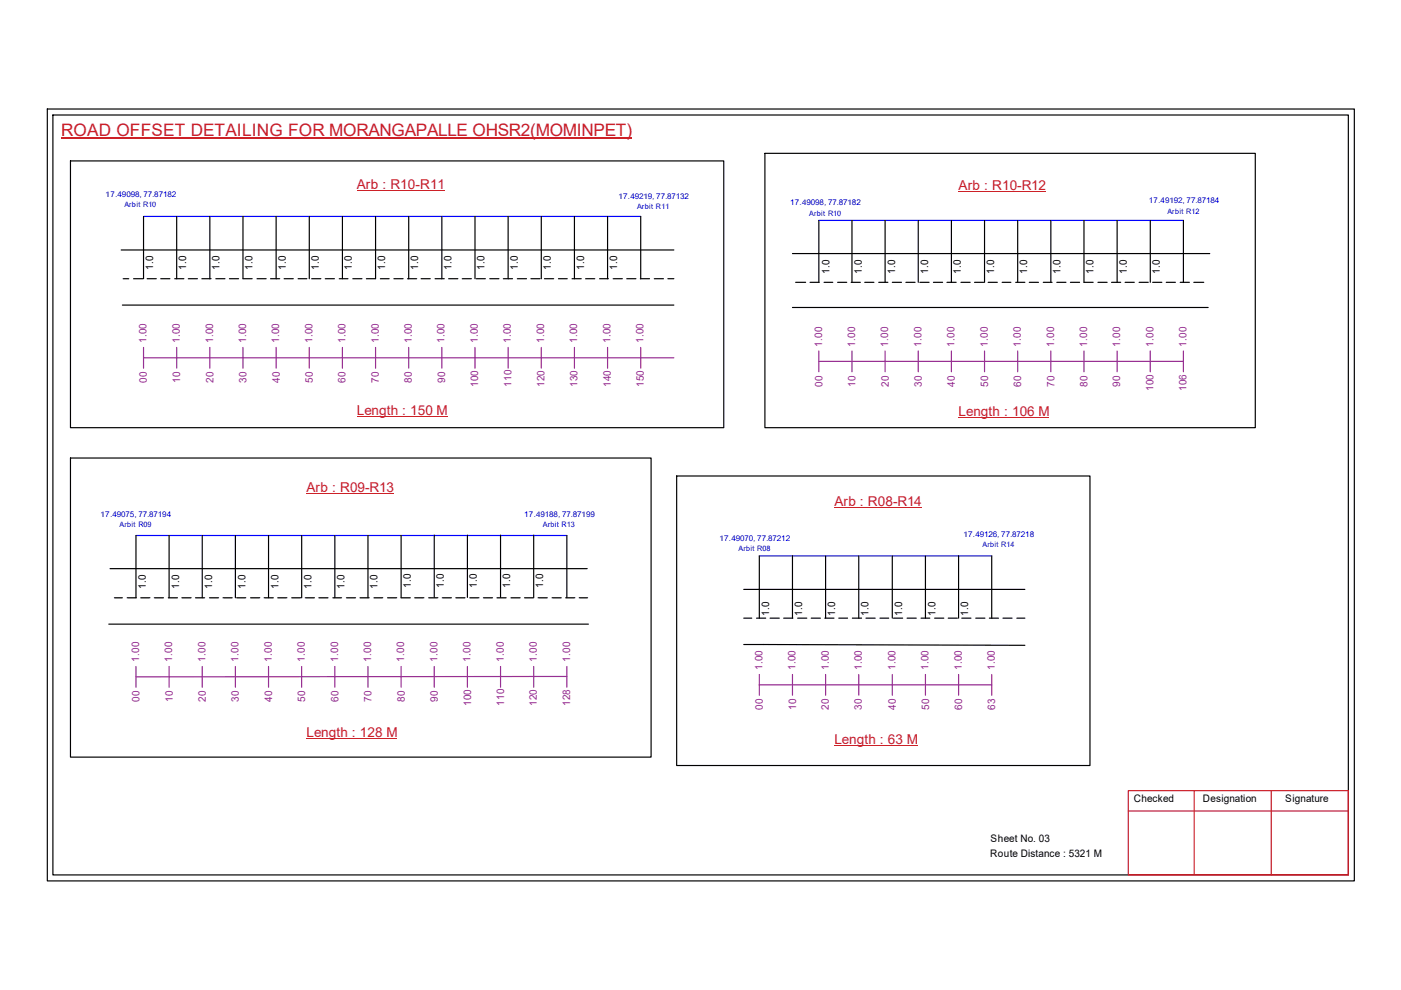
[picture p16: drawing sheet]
<svg xmlns="http://www.w3.org/2000/svg" width="297mm" height="210mm" viewBox="0 0 297 210" stroke-linecap="round" stroke-linejoin="round" font-family="sans-serif">
<defs><g id="words">
<text font-size="3.6" fill="#cd2027" x="13" y="28.9">ROAD OFFSET DETAILING FOR MORANGAPALLE OHSR2(MOMINPET)</text>
<g font-size="2.9" fill="#cd2027">
<text x="75.6" y="40.1">Arb : R10-R11</text>
<text x="203.2" y="40.2">Arb : R10-R12</text>
<text x="75.6" y="88">Length : 150 M</text>
<text x="203.2" y="88.2">Length : 106 M</text>
<text x="65" y="104.3">Arb : R09-R13</text>
<text x="176.9" y="107.3">Arb : R08-R14</text>
<text x="65" y="156.3">Length : 128 M</text>
<text x="176.9" y="157.6">Length : 63 M</text>
</g>
<g font-size="2.2">
<text x="32.5" y="57.2" transform="rotate(-90 32.5 57.2)">1.0</text>
<text x="39.5" y="57.2" transform="rotate(-90 39.5 57.2)">1.0</text>
<text x="46.5" y="57.2" transform="rotate(-90 46.5 57.2)">1.0</text>
<text x="53.5" y="57.2" transform="rotate(-90 53.5 57.2)">1.0</text>
<text x="60.6" y="57.2" transform="rotate(-90 60.6 57.2)">1.0</text>
<text x="67.6" y="57.2" transform="rotate(-90 67.6 57.2)">1.0</text>
<text x="74.6" y="57.2" transform="rotate(-90 74.6 57.2)">1.0</text>
<text x="81.7" y="57.2" transform="rotate(-90 81.7 57.2)">1.0</text>
<text x="88.7" y="57.2" transform="rotate(-90 88.7 57.2)">1.0</text>
<text x="95.7" y="57.2" transform="rotate(-90 95.7 57.2)">1.0</text>
<text x="102.7" y="57.2" transform="rotate(-90 102.7 57.2)">1.0</text>
<text x="109.8" y="57.2" transform="rotate(-90 109.8 57.2)">1.0</text>
<text x="116.8" y="57.2" transform="rotate(-90 116.8 57.2)">1.0</text>
<text x="123.8" y="57.2" transform="rotate(-90 123.8 57.2)">1.0</text>
<text x="130.8" y="57.2" transform="rotate(-90 130.8 57.2)">1.0</text>
<text x="175.9" y="58" transform="rotate(-90 175.9 58)">1.0</text>
<text x="182.7" y="58" transform="rotate(-90 182.7 58)">1.0</text>
<text x="189.8" y="58" transform="rotate(-90 189.8 58)">1.0</text>
<text x="196.8" y="58" transform="rotate(-90 196.8 58)">1.0</text>
<text x="203.7" y="58" transform="rotate(-90 203.7 58)">1.0</text>
<text x="210.8" y="58" transform="rotate(-90 210.8 58)">1.0</text>
<text x="217.8" y="58" transform="rotate(-90 217.8 58)">1.0</text>
<text x="224.8" y="58" transform="rotate(-90 224.8 58)">1.0</text>
<text x="231.9" y="58" transform="rotate(-90 231.9 58)">1.0</text>
<text x="238.9" y="58" transform="rotate(-90 238.9 58)">1.0</text>
<text x="245.9" y="58" transform="rotate(-90 245.9 58)">1.0</text>
<text x="30.9" y="124.8" transform="rotate(-90 30.9 124.8)">1.0</text>
<text x="38" y="124.8" transform="rotate(-90 38 124.8)">1.0</text>
<text x="45" y="124.8" transform="rotate(-90 45 124.8)">1.0</text>
<text x="52" y="124.8" transform="rotate(-90 52 124.8)">1.0</text>
<text x="59.1" y="124.8" transform="rotate(-90 59.1 124.8)">1.0</text>
<text x="66.1" y="124.8" transform="rotate(-90 66.1 124.8)">1.0</text>
<text x="73" y="124.8" transform="rotate(-90 73 124.8)">1.0</text>
<text x="80" y="124.8" transform="rotate(-90 80 124.8)">1.0</text>
<text x="87.1" y="124.7" transform="rotate(-90 87.1 124.7)">1.0</text>
<text x="94.1" y="124.7" transform="rotate(-90 94.1 124.7)">1.0</text>
<text x="101.1" y="124.7" transform="rotate(-90 101.1 124.7)">1.0</text>
<text x="108.2" y="124.7" transform="rotate(-90 108.2 124.7)">1.0</text>
<text x="115.2" y="124.7" transform="rotate(-90 115.2 124.7)">1.0</text>
<text x="163.1" y="130.6" transform="rotate(-90 163.1 130.6)">1.0</text>
<text x="170" y="130.6" transform="rotate(-90 170 130.6)">1.0</text>
<text x="177.1" y="130.6" transform="rotate(-90 177.1 130.6)">1.0</text>
<text x="184.1" y="130.6" transform="rotate(-90 184.1 130.6)">1.0</text>
<text x="191.3" y="130.6" transform="rotate(-90 191.3 130.6)">1.0</text>
<text x="198.3" y="130.6" transform="rotate(-90 198.3 130.6)">1.0</text>
<text x="205.3" y="130.6" transform="rotate(-90 205.3 130.6)">1.0</text>
<text x="240.4" y="170.1">Checked</text>
<text x="255.1" y="170.1">Designation</text>
<text x="272.5" y="170.1">Signature</text>
<text x="210" y="178.6">Sheet No. 03</text>
<text x="209.9" y="181.7">Route Distance : 5321 M</text>
</g>
<g font-size="2.2" fill="#93278f">
<text x="31" y="72.7" transform="rotate(-90 31 72.7)">1.00</text>
<text x="38.1" y="72.7" transform="rotate(-90 38.1 72.7)">1.00</text>
<text x="45.2" y="72.7" transform="rotate(-90 45.2 72.7)">1.00</text>
<text x="52.2" y="72.7" transform="rotate(-90 52.2 72.7)">1.00</text>
<text x="59.2" y="72.7" transform="rotate(-90 59.2 72.7)">1.00</text>
<text x="66.2" y="72.7" transform="rotate(-90 66.2 72.7)">1.00</text>
<text x="73.3" y="72.7" transform="rotate(-90 73.3 72.7)">1.00</text>
<text x="80.3" y="72.7" transform="rotate(-90 80.3 72.7)">1.00</text>
<text x="87.3" y="72.7" transform="rotate(-90 87.3 72.7)">1.00</text>
<text x="94.3" y="72.7" transform="rotate(-90 94.3 72.7)">1.00</text>
<text x="101.3" y="72.7" transform="rotate(-90 101.3 72.7)">1.00</text>
<text x="108.3" y="72.7" transform="rotate(-90 108.3 72.7)">1.00</text>
<text x="115.4" y="72.7" transform="rotate(-90 115.4 72.7)">1.00</text>
<text x="122.4" y="72.7" transform="rotate(-90 122.4 72.7)">1.00</text>
<text x="129.4" y="72.7" transform="rotate(-90 129.4 72.7)">1.00</text>
<text x="136.4" y="72.7" transform="rotate(-90 136.4 72.7)">1.00</text>
<text x="174.3" y="73.5" transform="rotate(-90 174.3 73.5)">1.00</text>
<text x="181.3" y="73.5" transform="rotate(-90 181.3 73.5)">1.00</text>
<text x="188.3" y="73.5" transform="rotate(-90 188.3 73.5)">1.00</text>
<text x="195.4" y="73.5" transform="rotate(-90 195.4 73.5)">1.00</text>
<text x="202.4" y="73.5" transform="rotate(-90 202.4 73.5)">1.00</text>
<text x="209.4" y="73.5" transform="rotate(-90 209.4 73.5)">1.00</text>
<text x="216.4" y="73.5" transform="rotate(-90 216.4 73.5)">1.00</text>
<text x="223.5" y="73.5" transform="rotate(-90 223.5 73.5)">1.00</text>
<text x="230.5" y="73.5" transform="rotate(-90 230.5 73.5)">1.00</text>
<text x="237.5" y="73.5" transform="rotate(-90 237.5 73.5)">1.00</text>
<text x="244.6" y="73.5" transform="rotate(-90 244.6 73.5)">1.00</text>
<text x="251.6" y="73.5" transform="rotate(-90 251.6 73.5)">1.00</text>
<text x="31.1" y="81.1" transform="rotate(-90 31.1 81.1)">00</text>
<text x="38.2" y="81.1" transform="rotate(-90 38.2 81.1)">10</text>
<text x="45.3" y="81.1" transform="rotate(-90 45.3 81.1)">20</text>
<text x="52.3" y="81.1" transform="rotate(-90 52.3 81.1)">30</text>
<text x="59.3" y="81.1" transform="rotate(-90 59.3 81.1)">40</text>
<text x="66.3" y="81.1" transform="rotate(-90 66.3 81.1)">50</text>
<text x="73.3" y="81.1" transform="rotate(-90 73.3 81.1)">60</text>
<text x="80.3" y="81.1" transform="rotate(-90 80.3 81.1)">70</text>
<text x="87.3" y="81.1" transform="rotate(-90 87.3 81.1)">80</text>
<text x="94.4" y="81.1" transform="rotate(-90 94.4 81.1)">90</text>
<text x="101.4" y="82.1" transform="rotate(-90 101.4 82.1)">100</text>
<text x="108.4" y="82.1" transform="rotate(-90 108.4 82.1)">110</text>
<text x="115.4" y="82.1" transform="rotate(-90 115.4 82.1)">120</text>
<text x="122.5" y="82.1" transform="rotate(-90 122.5 82.1)">130</text>
<text x="129.5" y="82.1" transform="rotate(-90 129.5 82.1)">140</text>
<text x="136.5" y="82.1" transform="rotate(-90 136.5 82.1)">150</text>
<text x="174.4" y="82" transform="rotate(-90 174.4 82)">00</text>
<text x="181.4" y="82" transform="rotate(-90 181.4 82)">10</text>
<text x="188.4" y="82" transform="rotate(-90 188.4 82)">20</text>
<text x="195.4" y="82" transform="rotate(-90 195.4 82)">30</text>
<text x="202.5" y="82" transform="rotate(-90 202.5 82)">40</text>
<text x="209.5" y="82" transform="rotate(-90 209.5 82)">50</text>
<text x="216.5" y="82" transform="rotate(-90 216.5 82)">60</text>
<text x="223.6" y="82" transform="rotate(-90 223.6 82)">70</text>
<text x="230.6" y="82" transform="rotate(-90 230.6 82)">80</text>
<text x="237.5" y="82" transform="rotate(-90 237.5 82)">90</text>
<text x="244.6" y="83" transform="rotate(-90 244.6 83)">100</text>
<text x="251.6" y="83" transform="rotate(-90 251.6 83)">106</text>
<text x="29.5" y="140.3" transform="rotate(-90 29.5 140.3)">1.00</text>
<text x="36.5" y="140.3" transform="rotate(-90 36.5 140.3)">1.00</text>
<text x="43.6" y="140.3" transform="rotate(-90 43.6 140.3)">1.00</text>
<text x="50.6" y="140.3" transform="rotate(-90 50.6 140.3)">1.00</text>
<text x="57.6" y="140.3" transform="rotate(-90 57.6 140.3)">1.00</text>
<text x="64.6" y="140.3" transform="rotate(-90 64.6 140.3)">1.00</text>
<text x="71.7" y="140.3" transform="rotate(-90 71.7 140.3)">1.00</text>
<text x="78.7" y="140.3" transform="rotate(-90 78.7 140.3)">1.00</text>
<text x="85.7" y="140.3" transform="rotate(-90 85.7 140.3)">1.00</text>
<text x="92.7" y="140.3" transform="rotate(-90 92.7 140.3)">1.00</text>
<text x="99.8" y="140.3" transform="rotate(-90 99.8 140.3)">1.00</text>
<text x="106.8" y="140.3" transform="rotate(-90 106.8 140.3)">1.00</text>
<text x="113.8" y="140.3" transform="rotate(-90 113.8 140.3)">1.00</text>
<text x="120.9" y="140.3" transform="rotate(-90 120.9 140.3)">1.00</text>
<text x="161.7" y="142.1" transform="rotate(-90 161.7 142.1)">1.00</text>
<text x="168.7" y="142.1" transform="rotate(-90 168.7 142.1)">1.00</text>
<text x="175.7" y="142.1" transform="rotate(-90 175.7 142.1)">1.00</text>
<text x="182.7" y="142.1" transform="rotate(-90 182.7 142.1)">1.00</text>
<text x="189.9" y="142.1" transform="rotate(-90 189.9 142.1)">1.00</text>
<text x="196.9" y="142.1" transform="rotate(-90 196.9 142.1)">1.00</text>
<text x="203.9" y="142.1" transform="rotate(-90 203.9 142.1)">1.00</text>
<text x="210.9" y="142.1" transform="rotate(-90 210.9 142.1)">1.00</text>
<text x="29.6" y="148.8" transform="rotate(-90 29.6 148.8)">00</text>
<text x="36.6" y="148.8" transform="rotate(-90 36.6 148.8)">10</text>
<text x="43.6" y="148.8" transform="rotate(-90 43.6 148.8)">20</text>
<text x="50.7" y="148.8" transform="rotate(-90 50.7 148.8)">30</text>
<text x="57.7" y="148.8" transform="rotate(-90 57.7 148.8)">40</text>
<text x="64.7" y="148.8" transform="rotate(-90 64.7 148.8)">50</text>
<text x="71.8" y="148.8" transform="rotate(-90 71.8 148.8)">60</text>
<text x="78.8" y="148.8" transform="rotate(-90 78.8 148.8)">70</text>
<text x="85.8" y="148.8" transform="rotate(-90 85.8 148.8)">80</text>
<text x="92.8" y="148.8" transform="rotate(-90 92.8 148.8)">90</text>
<text x="99.9" y="149.8" transform="rotate(-90 99.9 149.8)">100</text>
<text x="106.9" y="149.8" transform="rotate(-90 106.9 149.8)">110</text>
<text x="113.8" y="149.8" transform="rotate(-90 113.8 149.8)">120</text>
<text x="120.9" y="149.8" transform="rotate(-90 120.9 149.8)">128</text>
<text x="161.8" y="150.5" transform="rotate(-90 161.8 150.5)">00</text>
<text x="168.8" y="150.5" transform="rotate(-90 168.8 150.5)">10</text>
<text x="175.7" y="150.5" transform="rotate(-90 175.7 150.5)">20</text>
<text x="182.7" y="150.5" transform="rotate(-90 182.7 150.5)">30</text>
<text x="189.9" y="150.5" transform="rotate(-90 189.9 150.5)">40</text>
<text x="197" y="150.5" transform="rotate(-90 197 150.5)">50</text>
<text x="204" y="150.5" transform="rotate(-90 204 150.5)">60</text>
<text x="211" y="150.5" transform="rotate(-90 211 150.5)">63</text>
</g>
<g font-size="1.7" fill="#00f">
<text x="22.4" y="41.8">17.49098, 77.87182</text>
<text x="131.1" y="42.2">17.49219, 77.87132</text>
<text x="167.5" y="43.5">17.49098, 77.87182</text>
<text x="243.5" y="43.1">17.49192, 77.87184</text>
<text x="21.3" y="109.6">17.49075, 77.87194</text>
<text x="111.1" y="109.6">17.49188, 77.87199</text>
<text x="204.3" y="114">17.49126, 77.87218</text>
<text x="152.5" y="114.7">17.49070, 77.87212</text>
</g>
<g font-size="1.6" fill="#00f">
<text x="26.4" y="43.9">Arbit R10</text>
<text x="135.1" y="44.4">Arbit R11</text>
<text x="171.6" y="45.7">Arbit R10</text>
<text x="247.5" y="45.3">Arbit R12</text>
<text x="25.4" y="111.7">Arbit R09</text>
<text x="115.1" y="111.8">Arbit R13</text>
<text x="156.6" y="116.8">Arbit R08</text>
<text x="208.3" y="116.1">Arbit R14</text>
</g>
</g></defs>
<g fill="none" stroke="#000" stroke-width=".25">
<path d="M10 23.1h277.1v163.7h-277.1zM11.2 24.4h274.7v161.1h-274.7zM14.9 34.1h138.6v56.6h-138.6zM162.2 32.5h103.9v58.2h-103.9zM25.7 53h117.2M26.1 59.1h1.2M28.3 59.1h2M30.4 45.9v13.2M31.2 59.1h1.9M34.1 59.1h1.9M37 59.1h2M37.5 45.9v13.2"/>
<path d="M39.9 59.1h2M42.8 59.1h1.9M44.5 45.9v13.2M45.8 59.1h1.9M48.6 59.1h2M51.5 45.9v13.2h2M54.5 59.1h1.9M57.4 59.1h1.9M58.5 45.9v13.2M60.2 59.1h2M63.2 59.1h1.9M65.6 45.9v13.2"/>
<path d="M66.1 59.1h1.9M69 59.1h1.9M71.9 59.1h1.9M72.6 45.9v13.2M74.8 59.1h1.9M79.6 45.9v13.2h-1.9M80.6 59.1h1.9M83.5 59.1h2M86.4 59.1h1.9M86.7 45.9v13.2M89.3 59.1h1.9M92.2 59.1h2"/>
<path d="M93.7 45.9v13.2M95.1 59.1h2M98 59.1h1.9M100.7 45.9v13.2M101 59.1h1.9M103.8 59.1h2M106.7 59.1h2M107.7 45.9v13.2M109.7 59.1h1.9M112.6 59.1h1.9M114.8 45.9v13.2M115.4 59.1h2"/>
<path d="M118.4 59.1h1.9M121.3 59.1h1.9M121.8 45.9v13.2M124.2 59.1h1.9M127.1 59.1h1.9M128.8 45.9v13.2M130 59.1h1.9M132.9 59.1h1.9M135.8 59.1h1.9M135.8 45.9v13.2M138.7 59.1h2M141.6 59.1h1.3"/>
<path d="M168 53.8h88.5M168.7 59.9h2.1M171.7 59.9h2M173.6 46.7v13.2M174.7 59.9h1.9M177.6 59.9h1.9M180.5 59.9h1.9M180.6 46.7v13.2M183.3 59.9h2M186.3 59.9h2M187.7 46.7v13.2M189.2 59.9h1.9"/>
<path d="M192.1 59.9h1.9M194.7 46.7v13.2M195 59.9h2M197.9 59.9h2M200.8 59.9h1.9M201.7 46.7v13.2M203.7 59.9h2M206.6 59.9h2M208.7 46.7v13.2M209.5 59.9h2M212.5 59.9h1.8M215.3 59.9h2"/>
<path d="M215.8 46.7v13.2M218.2 59.9h2M221.2 59.9h1.9M222.8 46.7v13.2M224.1 59.9h1.9M226.9 59.9h2M229.8 46.7v13.2h2M232.8 59.9h1.9M235.7 59.9h1.9M236.9 46.7v13.2M238.5 59.9h2M241.5 59.9h2"/>
<path d="M243.9 46.7v13.2M244.4 59.9h1.9M247.3 59.9h1.9M250.2 59.9h2M250.9 46.7v13.2M253.1 59.9h2.1M25.9 64.7h117M168 65.2h88.2M14.9 97.1h123.1v63.4h-123.1zM28.8 113.5v13.2M35.9 113.5v13.2M42.9 113.5v13.2"/>
<path d="M49.9 113.5v13.2M56.9 113.5v13.2M64 113.5v13.2M71 113.5v13.2M78 113.5v13.2M85 113.5v13.2h2M92.1 113.5v13.2M99.1 113.5v13.2M106.1 113.5v13.2M113.2 113.5v13.2M120.2 113.5v13.2M143.5 100.9h87.6v61.4h-87.6z"/>
<path d="M161 117.9v13.2M168 117.9v13.2M175 117.9v13.2M182.1 117.9v13.2M189.2 117.9v13.2M196.2 117.9v13.2M203.2 117.9v13.2M210.3 117.9v13.2M23.1 132.3h101.7M23.3 120.6h101.2M24.3 126.7h1.6M27 126.7h1.9"/>
<path d="M29.8 126.7h2M32.7 126.7h2M35.7 126.7h1.9M38.6 126.7h1.9M41.4 126.7h2M44.4 126.7h2M47.3 126.7h1.9M50.2 126.7h1.9M53.1 126.7h2M56 126.7h2M58.9 126.7h1.9M61.8 126.7h2"/>
<path d="M64.7 126.7h2M67.6 126.7h2M70.6 126.7h1.8M73.4 126.7h2M76.3 126.7h2M79.3 126.7h1.8M82.2 126.7h1.9M87.9 126.7h2M90.9 126.7h1.9M93.8 126.7h1.9M96.6 126.7h2M99.6 126.7h2"/>
<path d="M102.5 126.7h1.9M105.4 126.7h1.9M108.3 126.7h2M111.2 126.7h2M114.1 126.7h1.9M117 126.7h2M119.9 126.7h2M122.8 126.7h1.8M157.7 136.7l59.6 .1M157.7 131.1h1.7M157.7 125h59.6M160.4 131.1h1.9"/>
<path d="M163.3 131.1h1.9M166.2 131.1h1.9M169.1 131.1h2M172 131.1h1.9M174.9 131.1h1.9M177.8 131.1h1.9M180.7 131.1h2M183.6 131.1h1.9M186.6 131.1h1.8M189.4 131.1h2M192.3 131.1h2M195.3 131.1h1.8"/>
<path d="M198.2 131.1h1.9M201 131.1h2M203.9 131.1h2M206.9 131.1h1.9M209.8 131.1h1.9M212.6 131.1h2M215.6 131.1h1.7"/>
</g>
<path d="M239.2 167.6h46.7v17.9h-46.7zM239.2 172h46.7M253.2 167.6v17.9M269.5 167.6v17.9" fill="none" stroke="#cc1f26" stroke-width=".25"/>
<path d="M13 29.3h121" fill="none" stroke="#cd2027" stroke-width=".25"/>
<path d="M30.4 45.9h105.4M173.6 46.7h77.3M28.8 113.5h91.4M161 117.9h49.3" fill="none" stroke="#00f" stroke-width=".25"/>
<g fill="none" stroke="#93278f" stroke-width=".25">
<path d="M30.4 75.9h112.5M30.4 73.7v4.4M37.5 73.7v4.4M44.5 73.7v4.4M51.5 73.7v4.4M58.5 73.7v4.4M65.6 73.7v4.4M72.6 73.7v4.4M79.6 73.7v4.4M86.7 73.7v4.4M93.7 73.7v4.4M100.7 73.7v4.4"/>
<path d="M107.7 73.7v4.4M114.8 73.7v4.4M121.8 73.7v4.4M128.8 73.7v4.4M135.8 73.7v4.4M173.6 76.6h77.3M173.6 74.4v4.4M180.6 74.4v4.4M187.7 74.4v4.4M194.7 74.4v4.4M201.7 74.4v4.4M208.7 74.4v4.4"/>
<path d="M215.8 74.4v4.4M222.8 74.4v4.4M229.8 74.4v4.4M236.9 74.4v4.4M243.9 74.4v4.4M250.9 74.4v4.4M28.8 141.3v4.4M35.9 141.3v4.4M42.9 141.3v4.4M49.9 141.3v4.4M56.9 141.3v4.4M64 141.3v4.4"/>
<path d="M71 141.3v4.4M78 141.3v4.4M85 141.3v4.4M92.1 141.3v4.4M99.1 141.3v4.4M106.1 141.3v4.4M113.2 141.3v4.4M120.2 143.4l-91.4 .1M120.2 141.3v4.4M161 145.2h49.3M161 143v4.4M168 143v4.4"/>
<path d="M175 143v4.4M182.1 143v4.4M189.2 143v4.4M196.2 143v4.4M203.2 143v4.4M210.3 143v4.4"/>
</g>
<path d="M75.6 40.5h18.7M203.2 40.6h18.5M75.6 88.3h19.3M203.2 88.6h19.3M65 104.6h18.4M176.9 107.6h18.5M65 156.6h19.2M176.9 158h17.6" fill="none" stroke="#cd2027" stroke-width=".21"/>
<use href="#words"/>
</svg>
